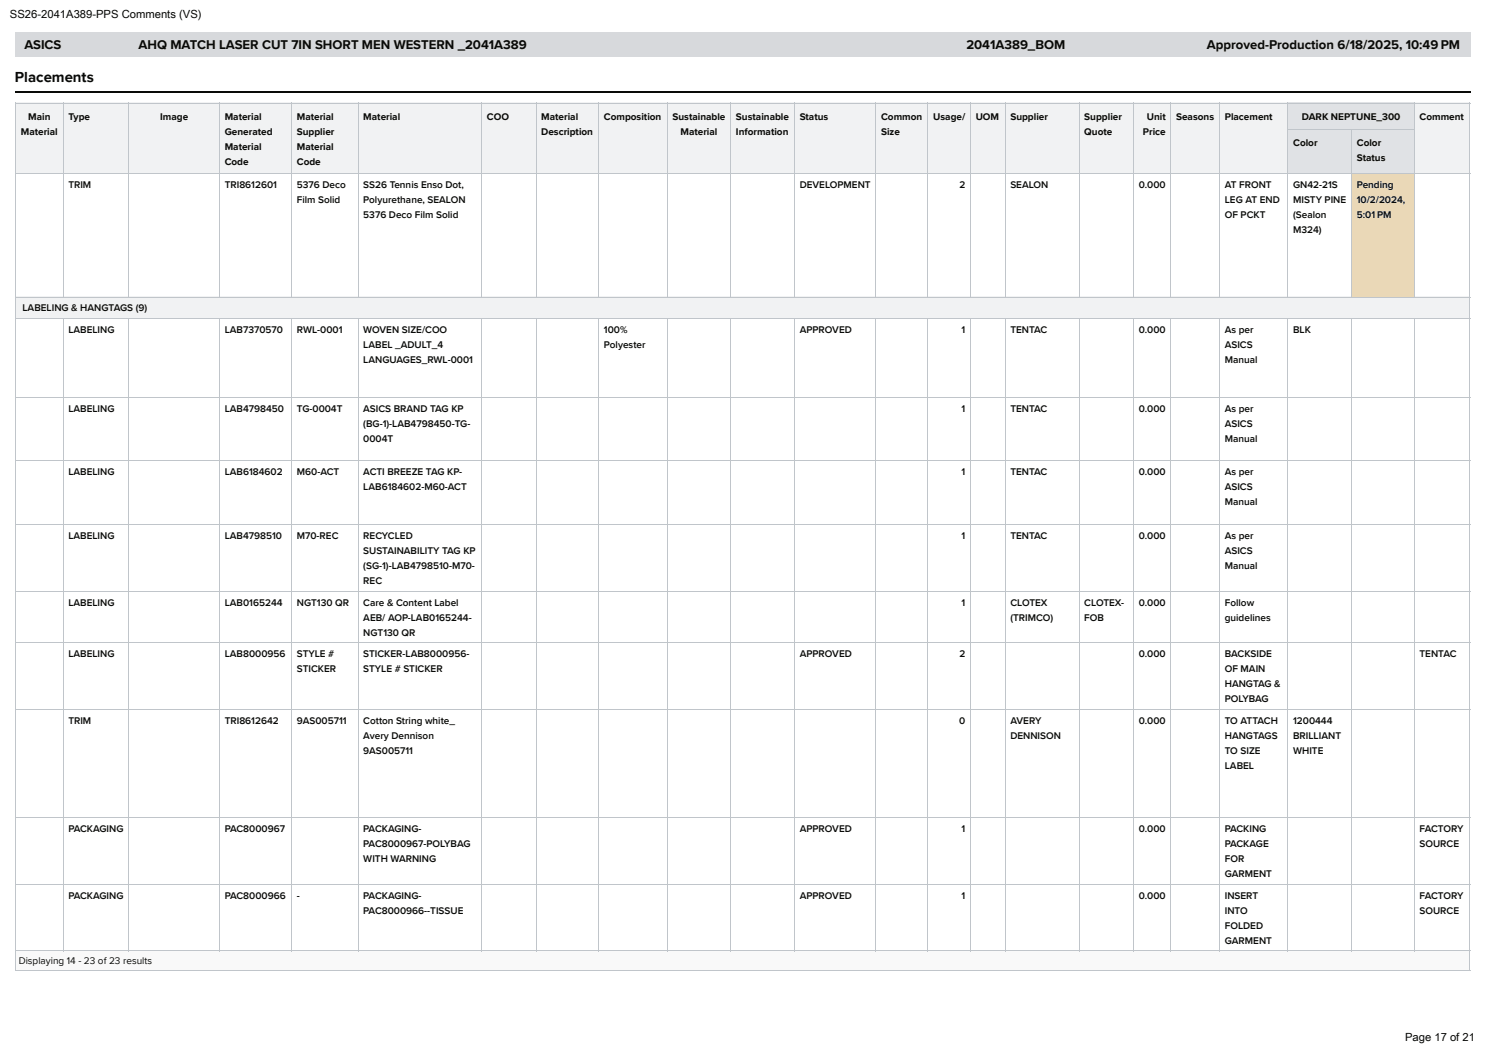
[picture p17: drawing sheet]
<svg xmlns="http://www.w3.org/2000/svg" width="420mm" height="297mm" viewBox="0 0 420 297" stroke-linecap="round" stroke-linejoin="round" font-family="sans-serif">
<defs><g id="words">
<text font-size="4.2" fill="#090a08" x="4.2" y="23.2">Placements</text>
<g font-size="3.7" fill="#090a08">
<text x="6.9" y="13.9">ASICS</text>
<text x="39.2" y="13.9">AHQ MATCH LASER CUT 7IN SHORT MEN WESTERN _2041A389</text>
<text x="273.2" y="13.9">2041A389_BOM</text>
<text x="341.2" y="13.9">Approved-Production 6/18/2025, 10:49 PM</text>
</g>
<g font-size="3.2" fill="#060604">
<text x="2.8" y="5">SS26-2041A389-PPS Comments (VS)</text>
<text x="397.2" y="294.2">Page 17 of 21</text>
</g>
<g font-size="2.8" fill="#090a08">
<text x="8" y="33.8">Main</text>
<text x="19.3" y="33.8">Type</text>
<text x="45.3" y="33.8">Image</text>
<text x="63.5" y="33.8">Material</text>
<text x="83.9" y="33.8">Material</text>
<text x="102.7" y="33.8">Material</text>
<text x="137.6" y="33.8">COO</text>
<text x="153" y="33.8">Material</text>
<text x="170.7" y="33.8">Composition</text>
<text x="190.1" y="33.8">Sustainable</text>
<text x="208" y="33.8">Sustainable</text>
<text x="226" y="33.8">Status</text>
<text x="249.1" y="33.8">Common</text>
<text x="263.8" y="33.8">Usage/</text>
<text x="275.8" y="33.8">UOM</text>
<text x="285.6" y="33.8">Supplier</text>
<text x="306.5" y="33.8">Supplier</text>
<text x="324.2" y="33.8">Unit</text>
<text x="332.5" y="33.8">Seasons</text>
<text x="346.2" y="33.8">Placement</text>
<text x="368" y="33.8">DARK NEPTUNE_300</text>
<text x="401.3" y="33.8">Comment</text>
<text x="5.9" y="38">Material</text>
<text x="63.5" y="38">Generated</text>
<text x="83.9" y="38">Supplier</text>
<text x="153" y="38">Description</text>
<text x="192.4" y="38">Material</text>
<text x="208" y="38">Information</text>
<text x="249.1" y="38">Size</text>
<text x="306.5" y="38">Quote</text>
<text x="323.1" y="38">Price</text>
<text x="365.5" y="41.2">Color</text>
<text x="383.5" y="41.2">Color</text>
<text x="63.5" y="42.3">Material</text>
<text x="63.5" y="46.5">Code</text>
<text x="83.9" y="42.3">Material</text>
<text x="83.9" y="46.5">Code</text>
<text x="383.5" y="45.4">Status</text>
<text x="19.3" y="53.1">TRIM</text>
<text x="63.5" y="53.1">TRI8612601</text>
<text x="83.9" y="53.1">5376 Deco</text>
<text x="102.7" y="53.1">SS26 Tennis Enso Dot,</text>
<text x="226" y="53.1">DEVELOPMENT</text>
<text x="271.2" y="53.1">2</text>
<text x="285.6" y="53.1">SEALON</text>
<text x="322" y="53.1">0.000</text>
<text x="346.2" y="53.1">AT FRONT</text>
<text x="365.5" y="53.1">GN42-21S</text>
<text x="383.5" y="53.1">Pending</text>
<text x="83.9" y="57.3">Film Solid</text>
<text x="102.7" y="57.3">Polyurethane, SEALON</text>
<text x="346.2" y="57.3">LEG AT END</text>
<text x="365.5" y="57.3">MISTY PINE</text>
<text x="383.5" y="57.3">10/2/2024,</text>
<text x="102.7" y="61.6">5376 Deco Film Solid</text>
<text x="346.2" y="61.6">OF PCKT</text>
<text x="365.5" y="61.6">(Sealon</text>
<text x="365.5" y="65.8">M324)</text>
<text x="383.5" y="61.6">5:01 PM</text>
<text x="6.4" y="87.8">LABELING &amp; HANGTAGS (9)</text>
<text x="19.3" y="94.1">LABELING</text>
<text x="63.5" y="94.1">LAB7370570</text>
<text x="83.9" y="94.1">RWL-0001</text>
<text x="102.7" y="94.1">WOVEN SIZE/COO</text>
<text x="170.7" y="94.1">100%</text>
<text x="226" y="94.1">APPROVED</text>
<text x="271.8" y="94.1">1</text>
<text x="285.6" y="94.1">TENTAC</text>
<text x="322" y="94.1">0.000</text>
<text x="346.2" y="94.1">As per</text>
<text x="365.5" y="94.1">BLK</text>
<text x="102.7" y="98.4">LABEL _ADULT_4</text>
<text x="170.7" y="98.4">Polyester</text>
<text x="346.2" y="98.4">ASICS</text>
<text x="102.7" y="102.6">LANGUAGES_RWL-0001</text>
<text x="346.2" y="102.6">Manual</text>
<text x="19.3" y="116.4">LABELING</text>
<text x="63.5" y="116.4">LAB4798450</text>
<text x="83.9" y="116.4">TG-0004T</text>
<text x="102.7" y="116.4">ASICS BRAND TAG KP</text>
<text x="271.8" y="116.4">1</text>
<text x="285.6" y="116.4">TENTAC</text>
<text x="322" y="116.4">0.000</text>
<text x="346.2" y="116.4">As per</text>
<text x="102.7" y="120.6">(BG-1)-LAB4798450-TG-</text>
<text x="102.7" y="124.8">0004T</text>
<text x="346.2" y="120.6">ASICS</text>
<text x="346.2" y="124.8">Manual</text>
<text x="19.3" y="134.4">LABELING</text>
<text x="63.5" y="134.4">LAB6184602</text>
<text x="83.9" y="134.4">M60-ACT</text>
<text x="102.7" y="134.4">ACTI BREEZE TAG KP-</text>
<text x="271.8" y="134.4">1</text>
<text x="285.6" y="134.4">TENTAC</text>
<text x="322" y="134.4">0.000</text>
<text x="346.2" y="134.4">As per</text>
<text x="102.7" y="138.6">LAB6184602-M60-ACT</text>
<text x="346.2" y="138.6">ASICS</text>
<text x="346.2" y="142.8">Manual</text>
<text x="19.3" y="152.4">LABELING</text>
<text x="63.5" y="152.4">LAB4798510</text>
<text x="83.9" y="152.4">M70-REC</text>
<text x="102.7" y="152.4">RECYCLED</text>
<text x="271.8" y="152.4">1</text>
<text x="285.6" y="152.4">TENTAC</text>
<text x="322" y="152.4">0.000</text>
<text x="346.2" y="152.4">As per</text>
<text x="102.7" y="156.6">SUSTAINABILITY TAG KP</text>
<text x="102.7" y="160.8">(SG-1)-LAB4798510-M70-</text>
<text x="346.2" y="156.6">ASICS</text>
<text x="346.2" y="160.8">Manual</text>
<text x="102.7" y="165.1">REC</text>
<text x="19.3" y="171.2">LABELING</text>
<text x="63.5" y="171.2">LAB0165244</text>
<text x="83.9" y="171.2">NGT130 QR</text>
<text x="102.7" y="171.2">Care &amp; Content Label</text>
<text x="271.8" y="171.2">1</text>
<text x="285.6" y="171.2">CLOTEX</text>
<text x="306.5" y="171.2">CLOTEX-</text>
<text x="322" y="171.2">0.000</text>
<text x="346.2" y="171.2">Follow</text>
<text x="102.7" y="175.4">AEB/ AOP-LAB0165244-</text>
<text x="102.7" y="179.6">NGT130 QR</text>
<text x="285.6" y="175.4">(TRIMCO)</text>
<text x="306.5" y="175.4">FOB</text>
<text x="346.2" y="175.4">guidelines</text>
<text x="19.3" y="185.7">LABELING</text>
<text x="63.5" y="185.7">LAB8000956</text>
<text x="83.9" y="185.7">STYLE #</text>
<text x="102.7" y="185.7">STICKER-LAB8000956-</text>
<text x="226" y="185.7">APPROVED</text>
<text x="271.2" y="185.7">2</text>
<text x="322" y="185.7">0.000</text>
<text x="346.2" y="185.7">BACKSIDE</text>
<text x="401.3" y="185.7">TENTAC</text>
<text x="83.9" y="190">STICKER</text>
<text x="102.7" y="190">STYLE # STICKER</text>
<text x="346.2" y="190">OF MAIN</text>
<text x="346.2" y="194.2">HANGTAG &amp;</text>
<text x="346.2" y="198.4">POLYBAG</text>
<text x="19.3" y="204.5">TRIM</text>
<text x="63.5" y="204.5">TRI8612642</text>
<text x="83.9" y="204.5">9AS005711</text>
<text x="102.7" y="204.5">Cotton String white_</text>
<text x="102.7" y="208.8">Avery Dennison</text>
<text x="271.2" y="204.5">0</text>
<text x="285.6" y="204.5">AVERY</text>
<text x="285.6" y="208.8">DENNISON</text>
<text x="322" y="204.5">0.000</text>
<text x="346.2" y="204.5">TO ATTACH</text>
<text x="346.2" y="208.8">HANGTAGS</text>
<text x="365.5" y="204.5">1200444</text>
<text x="365.5" y="208.8">BRILLIANT</text>
<text x="102.7" y="213">9AS005711</text>
<text x="346.2" y="213">TO SIZE</text>
<text x="365.5" y="213">WHITE</text>
<text x="346.2" y="217.2">LABEL</text>
<text x="19.3" y="235.2">PACKAGING</text>
<text x="63.5" y="235.2">PAC8000967</text>
<text x="102.7" y="235.2">PACKAGING-</text>
<text x="102.7" y="239.5">PAC8000967-POLYBAG</text>
<text x="226" y="235.2">APPROVED</text>
<text x="271.8" y="235.2">1</text>
<text x="322" y="235.2">0.000</text>
<text x="346.2" y="235.2">PACKING</text>
<text x="346.2" y="239.5">PACKAGE</text>
<text x="401.3" y="235.2">FACTORY</text>
<text x="401.3" y="239.5">SOURCE</text>
<text x="102.7" y="243.7">WITH WARNING</text>
<text x="346.2" y="243.7">FOR</text>
<text x="346.2" y="247.9">GARMENT</text>
<text x="19.3" y="254">PACKAGING</text>
<text x="63.5" y="254">PAC8000966</text>
<text x="83.9" y="254">-</text>
<text x="102.7" y="254">PACKAGING-</text>
<text x="226" y="254">APPROVED</text>
<text x="271.8" y="254">1</text>
<text x="322" y="254">0.000</text>
<text x="346.2" y="254">INSERT</text>
<text x="401.3" y="254">FACTORY</text>
<text x="102.7" y="258.2">PAC8000966--TISSUE</text>
<text x="346.2" y="258.2">INTO</text>
<text x="346.2" y="262.5">FOLDED</text>
<text x="401.3" y="258.2">SOURCE</text>
<text x="346.2" y="266.7">GARMENT</text>
<text x="5.3" y="272.5">Displaying 14 - 23 of 23 results</text>
</g>
</g></defs>
<path d="M4.2 25.8h411.4v.6h-411.4z" fill="#090a08"/>
<path d="M4.2 9.2h411.4v6.9h-411.4z" fill="#d7d9dc"/>
<g fill="#f1f2f3">
<path d="M4.2 29h13.5v19.9h-13.5z"/>
<path d="M17.7 29h18.6v19.9h-18.6z"/>
<path d="M36.3 29h25.6v19.9h-25.6z"/>
<path d="M61.9 29h20.4v19.9h-20.4z"/>
<path d="M82.3 29h18.8v19.9h-18.8z"/>
<path d="M101.1 29h35v19.9h-35z"/>
<path d="M136.1 29h15.3v19.9h-15.3z"/>
<path d="M151.4 29h17.7v19.9h-17.7z"/>
<path d="M169.1 29h19.4v19.9h-19.4z"/>
<path d="M188.5 29h18v19.9h-18z"/>
<path d="M206.5 29h18v19.9h-18z"/>
<path d="M224.5 29h23v19.9h-23z"/>
<path d="M247.5 29h14.5v19.9h-14.5z"/>
<path d="M262 29h12.2v19.9h-12.2z"/>
<path d="M274.2 29h9.8v19.9h-9.8z"/>
<path d="M284 29h20.9v19.9h-20.9z"/>
<path d="M304.9 29h15.4v19.9h-15.4z"/>
<path d="M320.3 29h10.6v19.9h-10.6z"/>
<path d="M330.9 29h13.7v19.9h-13.7z"/>
<path d="M344.6 29h19.4v19.9h-19.4z"/>
</g>
<path d="M364 29h35.7v7.4h-35.7z" fill="#e0e2e5"/>
<path d="M399.7 29h15.6v19.9h-15.6z" fill="#f1f2f3"/>
<g fill="#e0e2e5">
<path d="M364 36.4h18v12.5h-18z"/>
<path d="M382 36.4h17.7v12.5h-17.7z"/>
</g>
<path d="M4.2 83.8h411.1v6.1h-411.1z" fill="#f1f2f3"/>
<path d="M382 48.9h17.7v34.9h-17.7z" fill="#ead8b7"/>
<path d="M4.2 268.6h411.1v5.5h-411.1z" fill="#f9f9f9"/>
<g fill="none" stroke="#c0c5ca" stroke-width=".28">
<path d="M4.2 29.2h411.4M4.4 29v245.4M17.9 29v55.1M36.4 29v55.1M62.1 29v55.1M82.5 29v55.1M101.2 29v55.1M136.2 29v55.1M151.5 29v55.1M169.3 29v55.1M188.6 29v55.1M206.6 29v55.1"/>
<path d="M224.6 29v55.1M247.6 29v55.1M262.2 29v55.1M274.4 29v55.1M284.1 29v55.1M305.1 29v55.1M320.4 29v55.1M331 29v55.1M344.8 29v55.1M364 36.6h36M364.1 29v55.1M382.1 36.4v47.7"/>
<path d="M399.8 29v55.1M415.4 29v245.4M4.2 49h411.4M4.2 90h411.4M4.2 83.9h411.4M17.9 89.9v178.9M36.4 89.9v178.9M62.1 89.9v178.9M82.5 89.9v178.9M101.2 89.9v178.9M136.2 89.9v178.9M151.5 89.9v178.9"/>
<path d="M169.3 89.9v178.9M188.6 89.9v178.9M206.6 89.9v178.9M224.6 89.9v178.9M247.6 89.9v178.9M262.2 89.9v178.9M274.4 89.9v178.9M284.1 89.9v178.9M305.1 89.9v178.9M320.4 89.9v178.9M331 89.9v178.9M344.8 89.9v178.9"/>
<path d="M364.1 89.9v178.9M382.1 89.9v178.9M399.8 89.9v178.9M4.2 112.3h411.4M4.2 130.3h411.4M4.2 148.3h411.4M4.2 167.1h411.4M4.2 181.6h411.4M4.2 200.4h411.4M4.2 231.1h411.4M4.2 249.9h411.4M4.2 268.7h411.4"/>
<path d="M4.2 274.3h411.4"/>
</g>
<use href="#words"/>
</svg>
